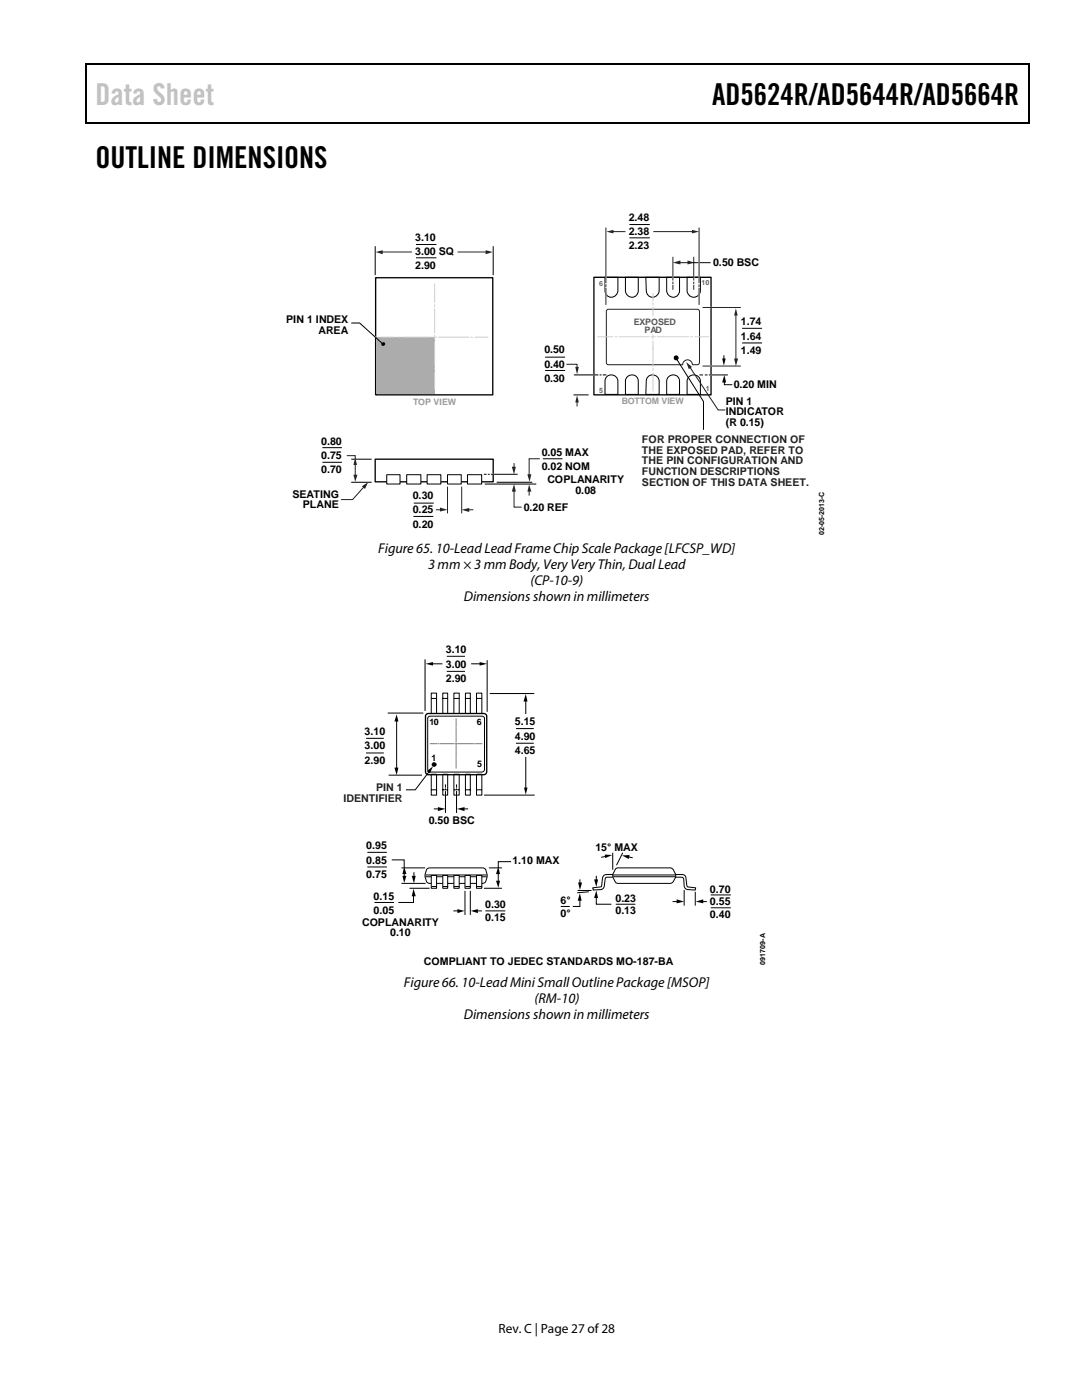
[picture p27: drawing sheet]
<svg xmlns="http://www.w3.org/2000/svg" width="216mm" height="279mm" viewBox="0 0 216 279" stroke-linecap="round" stroke-linejoin="round" font-family="sans-serif">
<defs><g id="words">
<text font-size="6" fill="#c1c1c1" x="19" y="20.9">Data Sheet</text>
<g font-size="6">
<text x="142.1" y="20.9">AD5624R/AD5644R/AD5664R</text>
<text x="19" y="33.6">OUTLINE DIMENSIONS</text>
</g>
<g font-size="2.8">
<text x="75.5" y="110.4">Figure 65. 10-Lead Lead Frame Chip Scale Package [LFCSP_WD]</text>
<text x="85.4" y="113.6">3 mm × 3 mm Body, Very Very Thin, Dual Lead</text>
<text x="92.6" y="119.9">Dimensions shown in millimeters</text>
<text x="105.8" y="116.8">(CP-10-9)</text>
<text x="80.6" y="197.1">Figure 66. 10-Lead Mini Small Outline Package [MSOP]</text>
<text x="92.6" y="203.4">Dimensions shown in millimeters</text>
<text x="106.6" y="200.2">(RM-10)</text>
</g>
<text font-size="2.7" x="99.5" y="266">Rev. C | Page 27 of28</text>
<g font-size="2.1">
<text x="82.9" y="48">3.10</text>
<text x="125.4" y="44">2.48</text>
<text x="125.4" y="46.8">2.38</text>
<text x="82.9" y="50.8">3.00 SQ</text>
<text x="82.9" y="53.7">2.90</text>
<text x="125.4" y="49.7">2.23</text>
<text x="142.3" y="53">0.50 BSC</text>
<text x="57.1" y="64.5">PIN 1 INDEX</text>
<text x="147.9" y="64.9">1.74</text>
<text x="63.6" y="66.6">AREA</text>
<text x="108.6" y="70.5">0.50</text>
<text x="147.9" y="67.8">1.64</text>
<text x="147.9" y="70.6">1.49</text>
<text x="108.6" y="73.4">0.40</text>
<text x="108.6" y="76.2">0.30</text>
<text x="146.4" y="77.5">0.20 MIN</text>
<text x="144.8" y="80.8">PIN 1</text>
<text x="144.8" y="82.9">INDICATOR</text>
<text x="64.1" y="88.8">0.80</text>
<text x="144.8" y="85">(R 0.15)</text>
<text x="64.1" y="91.6">0.75</text>
<text x="64.1" y="94.4">0.70</text>
<text x="108.1" y="91">0.05 MAX</text>
<text x="108.1" y="93.8">0.02 NOM</text>
<text x="58.3" y="99.3">SEATING</text>
<text x="60.4" y="101.4">PLANE</text>
<text x="82.4" y="99.6">0.30</text>
<text x="104.5" y="101.9">0.20 REF</text>
<text x="109.2" y="96.4">COPLANARITY</text>
<text x="114.8" y="98.5">0.08</text>
<text x="82.4" y="102.5">0.25</text>
<text x="82.4" y="105.3">0.20</text>
<text x="89" y="130.4">3.10</text>
<text x="89" y="133.2">3.00</text>
<text x="89" y="136.1">2.90</text>
<text x="72.8" y="146.7">3.10</text>
<text x="72.8" y="149.5">3.00</text>
<text x="102.7" y="144.8">5.15</text>
<text x="102.7" y="147.6">4.90</text>
<text x="72.8" y="152.4">2.90</text>
<text x="102.7" y="150.4">4.65</text>
<text x="85.6" y="164.4">0.50 BSC</text>
<text x="73.1" y="169.5">0.95</text>
<text x="73.1" y="172.4">0.85</text>
<text x="102.2" y="172.5">1.10 MAX</text>
<text x="118.8" y="169.8">15° MAX</text>
<text x="73.1" y="175.2">0.75</text>
<text x="74.6" y="179.5">0.15</text>
<text x="122.8" y="179.9">0.23</text>
<text x="141.7" y="178.1">0.70</text>
<text x="72.2" y="184.8">COPLANARITY</text>
<text x="74.6" y="182.4">0.05</text>
<text x="96.8" y="181.3">0.30</text>
<text x="96.8" y="183.8">0.15</text>
<text x="111.9" y="180.4">6°</text>
<text x="111.9" y="183">0°</text>
<text x="122.8" y="182.5">0.13</text>
<text x="141.7" y="180.7">0.55</text>
<text x="141.7" y="183.2">0.40</text>
<text x="77.8" y="186.9">0.10</text>
<text x="84.6" y="192.5">COMPLIANT TO JEDEC STANDARDS MO-187-BA</text>
</g>
<g font-size="2.1" fill="#231f20">
<text x="128.1" y="88.4">FOR PROPER CONNECTION OF</text>
<text x="128.1" y="90.6">THE EXPOSED PAD, REFER TO</text>
<text x="128.1" y="92.7">THE PIN CONFIGURATION AND</text>
<text x="128.1" y="94.8">FUNCTION DESCRIPTIONS</text>
<text x="128.1" y="96.9">SECTION OF THIS DATA SHEET.</text>
</g>
<g font-size="2.1" fill="#231f1f">
<text x="68.5" y="160">IDENTIFIER</text>
<text x="75" y="157.9">PIN 1</text>
</g>
<g font-size="1.8" fill="#545857">
<text x="126.5" y="64.8">EXPOSED</text>
<text x="128.6" y="66.4">PAD</text>
</g>
<g font-size="1.8" fill="#9a9a9a">
<text x="82.4" y="80.8">TOP VIEW</text>
<text x="124" y="80.7">BOTTOM VIEW</text>
</g>
<g font-size="1.8">
<text x="85.7" y="144.7">10</text>
<text x="95.1" y="144.7">6</text>
<text x="86.1" y="151.9">1</text>
<text x="95.2" y="153">5</text>
</g>
<g font-size="1.4" fill="#636363">
<text x="119.6" y="57.1">6</text>
<text x="140" y="56.8">10</text>
<text x="119.5" y="78.4">5</text>
<text x="140.9" y="78.1">1</text>
</g>
<g font-size="1.4">
<text x="164.5" y="106.8" transform="rotate(-90 164.5 106.8)">02-05-2013-C</text>
<text x="152.7" y="192.5" transform="rotate(-90 152.7 192.5)">091709-A</text>
</g>
</g></defs>
<path d="M17 12.7h.3v1h-.3zM17 12.7h.3v.3h-.3zM82.7 12.7h.2v.3h-.2zM205.2 12.7h.2v1h-.2zM205.2 12.7h.2v.3h-.2zM17 24.4h.3v.2h-.3zM82.4 24.4h.3v.2h-.3zM205.2 24.4h.2v.2h-.2z" fill="#000"/>
<path d="M17.1 13.7v10.7M17.3 12.8h65.4M82.9 12.8h122.3M205.3 13.7v10.7M17.3 24.5h187.9" fill="none" stroke="#000" stroke-width=".25"/>
<path d="M75 55.4h23.3v23.4h-23.3zM118.5 55.3h23.4v23.5h-23.4zM74.9 91.6h23.5v4.6h-23.5z" fill="none" stroke="#000" stroke-width=".27"/>
<path d="M120.7 55.3h2.6v2.7a1.28 1.28 0 0 1-1.3 1.3 1.28 1.28 0 0 1-1.3-1.3zM124.8 55.3h2.6v2.7a1.28 1.28 0 0 1-1.3 1.3 1.28 1.28 0 0 1-1.3-1.3zM128.9 55.3h2.6v2.7a1.31 1.31 0 0 1-1.4 1.3 1.31 1.31 0 0 1-1.2-1.6zM133 55.3h2.6v2.7a1.28 1.28 0 0 1-1.3 1.3 1.28 1.28 0 0 1-1.3-1.3zM137.1 55.3h2.7v2.7a1.33 1.33 0 0 1-1.4 1.3 1.33 1.33 0 0 1-1.3-1.3zM121.2 75.1a1.32 1.32 0 0 1 2.1 1v2.6h-2.6v-2.6l.1-.4zM125.1 75.3a1.28 1.28 0 0 1 1.4-.4 1.28 1.28 0 0 1 .9 1.2v2.6h-2.6v-2.6zM129.5 75.1a1.32 1.32 0 0 1 2 1v2.6h-2.6v-2.3a1.41 1.41 0 0 1 .6-1.3zM133.3 75.3a1.28 1.28 0 0 1 1.4-.4 1.28 1.28 0 0 1 .9 1.2v2.6h-2.6v-2.6zM137.4 75.3a1.35 1.35 0 0 1 1.4-.4 1.35 1.35 0 0 1 1 1.2v2.6h-2.7v-2.6z" fill="none" stroke="#000" stroke-width=".2"/>
<g fill="#fff" stroke="#000" stroke-width=".2">
<path d="M77.2 94.7h2.6v1.9h-2.6z"/>
<path d="M93.3 94.7h2.8v1.9h-2.8z"/>
<path d="M85.2 94.7h2.8v1.9h-2.8z"/>
<path d="M89.3 94.7h2.7v1.9h-2.7z"/>
<path d="M81.2 94.7h2.8v1.9h-2.8z"/>
</g>
<path d="M82.5 103.1h4M82.6 100.4h4" fill="none" stroke="#000" stroke-width=".2"/>
<path d="M89.3 97.2v5.2M92.1 97.2v5.2M87.1 101.7h1" fill="none" stroke="#231f20" stroke-width=".2"/>
<path d="M87.8 101.3l1.5 .4-1.5 .4z" fill="#231f20"/>
<path d="M93.4 101.7h.9" fill="none" stroke="#231f20" stroke-width=".2"/>
<path d="M92.1 101.7l1.5-.3v.8z" fill="#231f20"/>
<path d="M74.7 67.1l.5 .4" fill="none" stroke="#fff" stroke-width=".27"/>
<path d="M75 67.3h11.7v11.3h-11.7z" fill="#acacac"/>
<path d="M74.9 49.2v5.6M98.4 49.2v5.6M70.1 64.5h1.7l4.7 4.2" fill="none" stroke="#000" stroke-width=".2"/>
<circle cx="76.5" cy="68.7" r=".39" fill="#000"/>
<path d="M91.4 50.3h5.8" fill="none" stroke="#231f20" stroke-width=".2"/>
<path d="M96.9 49.9l1.4 .4-1.4 .4z" fill="#231f20"/>
<path d="M76.1 50.3h6" fill="none" stroke="#231f20" stroke-width=".2"/>
<path d="M75 50.3l1.4-.4v.8z" fill="#231f20"/>
<path d="M148.1 65.5h4M148.1 68.4h4M64.3 89.3h3.9M64.3 92.3h3.9M70.1 96.2h4.1M70.1 91.6h4.1" fill="none" stroke="#000" stroke-width=".2"/>
<path d="M69.2 90.9h1.7v.7M70.9 92.5v2.5" fill="none" stroke="#231f20" stroke-width=".2"/>
<g fill="#231f20">
<path d="M70.9 91.3l.3 1.5h-.7z"/>
<path d="M70.5 94.7h.8l-.4 1.5z"/>
</g>
<path d="M72.7 97.1l-2.4 2.6h-2.3" fill="none" stroke="#231f20" stroke-width=".2"/>
<path d="M72.2 97l1.2-.8-.6 1.4z" fill="#231f20"/>
<path d="M96.8 96.6h10.1M99.2 96.2h6.9" fill="none" stroke="#000" stroke-width=".2"/>
<path d="M102.6 92.5v.9" fill="none" stroke="#231f20" stroke-width=".2"/>
<path d="M102.1 93.1h.8l-.3 1.6z" fill="#231f20"/>
<path d="M102.6 97.8v3.4h1.5" fill="none" stroke="#231f20" stroke-width=".2"/>
<path d="M102.6 96.6l.3 1.5h-.8z" fill="#231f20"/>
<path d="M105.6 97.8v1" fill="none" stroke="#231f20" stroke-width=".2"/>
<path d="M105.6 96.7l.4 1.4h-.8z" fill="#231f20"/>
<path d="M107.7 91.6h-2.1v3.3" fill="none" stroke="#231f20" stroke-width=".2"/>
<path d="M105.2 94.7h.8l-.3 1.5z" fill="#231f20"/>
<path d="M108.8 71.3h4M108.8 73.9h4M114.4 78.8h3M108.3 91.6h3.9" fill="none" stroke="#000" stroke-width=".2"/>
<path d="M115.1 80v1" fill="none" stroke="#231f20" stroke-width=".2"/>
<path d="M115.1 78.9l.4 1.4h-.7z" fill="#231f20"/>
<path d="M113 72.7h2.1v.8" fill="none" stroke="#231f20" stroke-width=".2"/>
<path d="M114.8 73.2h.7l-.4 1.5z" fill="#231f20"/>
<path d="M134.3 55.2v.4M138.4 55.2v.4M118.2 74.8h.5" fill="none" stroke="#fff" stroke-width=".27"/>
<path d="M114.6 74.8h4.7M119.7 74.8h.2M120.4 74.8h.5" fill="none" stroke="#000" stroke-width=".2"/>
<path d="M134.3 51.4v4.5M134.3 56.3v.3M134.3 56.9v.8M138.4 51.4v4.5M138.4 56.3v.3M138.4 56.9v.8M146.8 62.7v9.1" fill="none" stroke="#231f20" stroke-width=".2"/>
<g fill="#231f20">
<path d="M146.5 71.5h.8l-.5 1.6z"/>
<path d="M146.8 61.5l.4 1.5h-.7z"/>
</g>
<path d="M135.5 52.4h2" fill="none" stroke="#231f20" stroke-width=".2"/>
<g fill="#231f20">
<path d="M134.3 52.4l1.5-.4v.8z"/>
<path d="M137.2 52l1.4 .4-1.4 .4z"/>
</g>
<path d="M138.3 52.4h3.5M96.6 94.7h.4M97.4 94.7h.2M98.1 94.7h5.1" fill="none" stroke="#000" stroke-width=".2"/>
<path d="M141.7 61.4h.4M141.7 73.1h.4M98.2 94.7h.4" fill="none" stroke="#fff" stroke-width=".27"/>
<path d="M130.5 46.2h7.8M121.2 61.8h18.1l.3 .4v10.1l-.3 .4-1.1 .1a.97 .97 0 0 0-1-1 .97 .97 0 0 0-1 1l-15-.1-.2-.4v-10.1zM140.3 73.1h7.4M140.3 61.4h7.4" fill="none" stroke="#231f20" stroke-width=".2"/>
<g fill="none" stroke="#cdcdcd" stroke-width=".2">
<path d="M86.7 56.7v3.6M130.3 58.6v1.4M76.1 67.3h2.8M79.5 67.3h.2M80.2 67.3h5.7M86.4 67.3h.7M86.7 60.8v.4M86.7 61.6v4.8M86.7 68.2v4.8M86.7 74.3v3.4M86.7 73.4v.4M86.7 66.9v.8"/>
<path d="M87.5 67.3h6M94 67.3h.3M94.8 67.3h2.6M119.3 67.2h3M122.8 67.2h.3M123.6 67.2h5.9M129.9 67.2h.8M130.3 60.5v.3M130.3 61.4v1.6M130.3 68.1v5M130.3 73.6v.3M130.3 74.5v3.5"/>
<path d="M130.3 66.9v.7M131.2 67.2h6.2M137.8 67.2h.4M138.7 67.2h2.6"/>
</g>
<path d="M138.1 45.9l1.4 .3-1.4 .4z" fill="#231f20"/>
<path d="M122.1 46.2h2.6" fill="none" stroke="#231f20" stroke-width=".2"/>
<path d="M121 46.2l1.4-.3v.7z" fill="#231f20"/>
<path d="M83 48.8h4.1M83 51.5h4.1M125.6 47.5h4.1M125.6 44.8h4.1" fill="none" stroke="#000" stroke-width=".2"/>
<path d="M137.6 73.2l5.7 8.6h1.4" fill="none" stroke="#231f20" stroke-width=".2"/>
<path d="M136.9 72.3l1.2 .9-.6 .5z" fill="#231f20"/>
<path d="M120.9 54.9v4.5M121 51.2v.4M139.5 52.2v.4M139.5 54.9v4.5M141.6 74.8h.5M88.9 157.4v1.6M91.1 157.4v1.6" fill="none" stroke="#fff" stroke-width=".27"/>
<path d="M120.9 45.5v10.9M120.9 56.9v.3M120.9 57.6v3.1M139.5 45.5v10.9M139.5 57.6v3.1M139.5 56.9v.3" fill="none" stroke="#231f20" stroke-width=".2"/>
<g fill="none" stroke="#000" stroke-width=".2">
<path d="M134.9 71.5l5.5 8.6v5.6M139.6 74.8h.7M140.6 74.8h.6M141.4 74.8h3.8M144.4 71v.8M144.5 76.1v.7h1.6M84.8 131.7v10.1M86.1 138.3h1v4.1h-1zM86.1 139.4h.9M86.1 132.5h2.1M88.4 138.3h.9v4.1h-.9zM88.4 139.4h.9"/>
<path d="M89.2 131h3.6M89.2 134h3.6M90.6 138.3h1v4.1h-1zM90.7 139.4h.8M92.9 138.3h.9v4.1h-.9zM92.9 139.4h.9M94.1 132.5h1.9M95.1 138.3h1v4.1h-1zM95.2 139.4h.9M97.2 131.9v10.1M97.8 138.4h8.7M104.9 139.7v2.7"/>
<path d="M73 147.4h3.6M73 150.3h3.6M77.5 142.3h6.9M77.6 154.7h6.5M79.1 143.7v9.8M85.4 143.1l.5-.2h10.2l.5 .2v10.7l-.5 .3-10.5-.1-.3-.4zM85.7 153.9l-2.8 3.7h-1.9M86.1 154.5h1v4.2h-1zM86.1 157.6h.9M88.4 154.5h.9v4.2h-.9zM88.4 157.6h.9M88.9 156.6v.5"/>
<path d="M88.9 157.4v.2M88.9 158v4.1M90.6 154.5h1v4.2h-1zM90.7 157.6h.8M91.1 156.6v.5M91.1 157.4v.2M91.1 158v4.1M92.9 154.5h.9v4.2h-.9zM92.9 157.6h.9M95.1 154.5h1v4.2h-1zM95.2 157.6h.9M96.7 158.7h9.9"/>
<path d="M103 145.4h3.5M103 148.3h3.5M104.9 151.2v6.2M80.2 176.3h4.6M80.2 173.2h4.5M81.8 177.3h3.8M85 175h12M85 174.6h12M85.3 173.4l.4-.2h10.6a1.3 1.3 0 0 1 .9 1.3v.6a1.17 1.17 0 0 1-.9 1.2h-10.6a1.45 1.45 0 0 1-.9-1.8zM86.7 161.4h.9M92.4 161.4h.9M96.7 177.3h3.3"/>
<path d="M97.6 173.2h2.4M122.4 174.6h12.3M122.4 175h12.3M122.9 173.4l.4-.2h10.6a1.82 1.82 0 0 1 .9 1.9l-.2 .4a1.03 1.03 0 0 1-.8 .8h-10.5a1.76 1.76 0 0 1-1-1.8zM136.5 177.7v2.9M138.7 178.1v2.5M141.9 178.6h3.8M96.9 181.8h3.9M112 180.9h1.6M123 180.5h3.7M141.9 181.2h3.8"/>
<circle cx="86.6" cy="152.6" r=".38"/>
</g>
<g fill="#000">
<path d="M144.1 71.6h.7l-.4 1.4zM144.5 74.8l.4 1.5h-.8zM84.9 132.5l1.5-.4v.7zM95.7 132.1l1.5 .4-1.5 .3zM78.7 153.2h.8l-.4 1.5zM79.1 142.6l.4 1.4h-.8zM85.2 153.9l1.2-1-.6 1.4zM104.6 157.2h.7l-.4 1.4zM104.9 138.5l.4 1.5h-.8zM87.4 161.1l1.5 .3-1.5 .5zM91.2 161.4l1.5-.3v.8z"/>
<circle cx="134.9" cy="71.4" r=".49"/>
<circle cx="86.6" cy="152.6" r=".38"/>
</g>
<path d="M85 142.7l.4-.3h11.1l.5 .3 .1 11.3a.61 .61 0 0 1-.6 .6l-11.3-.1-.3-.5z" fill="none" stroke="#000" stroke-width=".27"/>
<g fill="none" stroke="#808285" stroke-width=".2">
<path d="M85.9 148.4h1.3M87.5 148.4h.1M87.8 148.4h2.8M90.8 148.4h.4M91 143.5v1.6M91 145.4v.2M91 145.8v2.2M91 148.2v.4M91 148.8v2.3M91 151.2v.2M91 151.6v1.7M91.4 148.4h3"/>
<path d="M94.6 148.4h.1M94.9 148.4h1.2"/>
</g>
<path d="M92.8 174.7h1v2.6h-1z" fill="#fff" stroke="#000" stroke-width=".2"/>
<path d="M93 176.9h.8" fill="none" stroke="#000" stroke-width=".2"/>
<path d="M90.6 174.7h1v2.6h-1z" fill="#fff" stroke="#000" stroke-width=".2"/>
<path d="M90.7 176.9h.8" fill="none" stroke="#000" stroke-width=".2"/>
<path d="M88.4 174.7h.9v2.6h-.9z" fill="#fff" stroke="#000" stroke-width=".2"/>
<path d="M88.4 176.9h.9" fill="none" stroke="#000" stroke-width=".2"/>
<path d="M86.1 174.7h1v2.6h-1z" fill="#fff" stroke="#000" stroke-width=".2"/>
<path d="M86.2 176.9h.8" fill="none" stroke="#000" stroke-width=".2"/>
<path d="M95.1 174.7h1v2.6h-1z" fill="#fff" stroke="#000" stroke-width=".2"/>
<g fill="none" stroke="#000" stroke-width=".2">
<path d="M73.3 170.1h3.9M73.3 173h3.9M78.2 171.6h2.5v1.6M80.7 174.2v.9M82.5 178.6v1.5h-3M82.6 174.2v.9M92.8 177.9v4.6M93.8 177.9v4.6M95.2 176.9h.9M99.4 174.2v1.8M102 172h-2.6v1.2M115.4 177.7h2.5"/>
<path d="M115.7 179.5v1.4h-1.4M115.7 175.5v.9M117.4 178l-2.1 .2M119 179v1.5h3M119 174.9v.9M120.9 170.9l-.9 .2M122.3 174.5h-1.3a.78 .78 0 0 0-.8 .7l-.2 1.7-1.7 .3 .1 .4 1.4-.1a.78 .78 0 0 0 .8-.7l.2-1.6 .4-.1h1M122.3 170.3v3.2M124.2 170.3l-1.1 2.3M125.3 171l.9 .2M134.3 179.9h1M134.8 174.5h1.3a.72 .72 0 0 1 .8 .7l.3 1.8 1.6 .2-.1 .4-1.4-.1a.78 .78 0 0 1-.8-.7l-.2-1.6-.4-.1h-1.1"/>
<path d="M140.1 179.9h.8M74.7 180.1h3.9M90.6 181.8h.9M95.1 181.8h1"/>
</g>
<g fill="#000">
<path d="M80.3 174.8h.8l-.4 1.4zM80.7 172.9l.4 1.5h-.8zM82.2 174.8h.8l-.4 1.5zM82.5 177.4l.5 1.5h-.8zM99 175.8h.8l-.4 1.4zM99.4 172.9l.4 1.5h-.8zM115.4 176.1h.8l-.5 1.5zM115.7 178.2l.4 1.6h-.8zM118.5 175.5h.8l-.3 1.5zM119 177.7l.3 1.5h-.8zM120.7 170.5l1.5 .1-1.4 .7zM124.1 170.7l1.5-.1-.2 .8z"/>
<path d="M138.8 179.9l1.5-.4v.8zM91.3 181.4l1.4 .4-1.4 .4zM93.9 181.8l1.4-.4v.8zM135 179.5l1.5 .4-1.5 .4z"/>
</g>
<use href="#words"/>
</svg>
